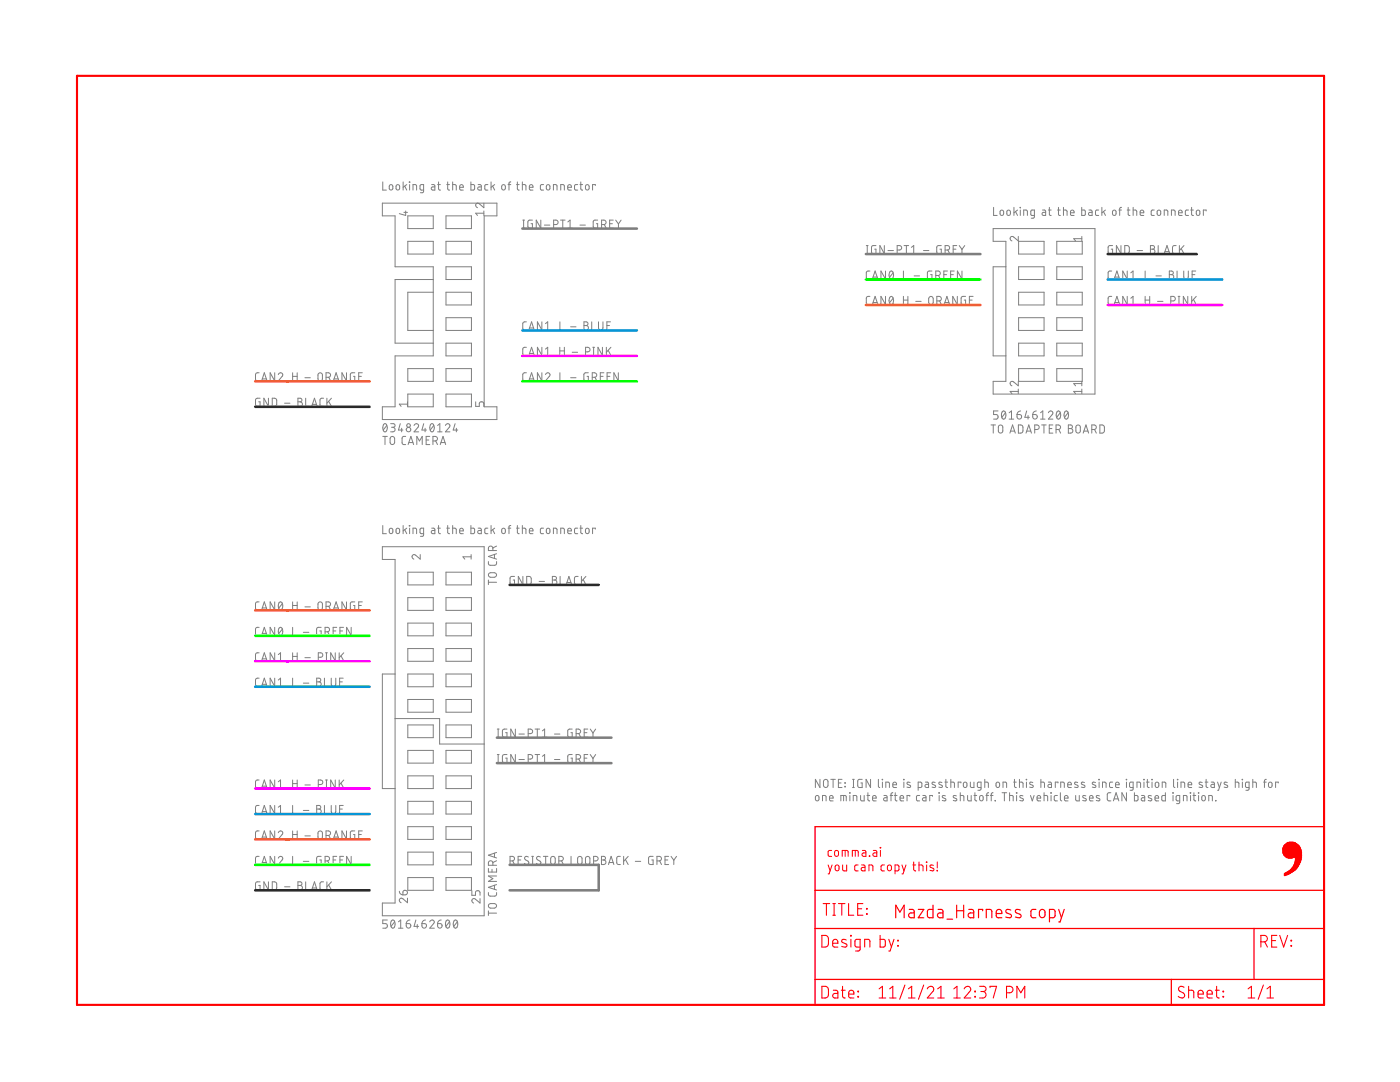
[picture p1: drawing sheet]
<svg xmlns="http://www.w3.org/2000/svg" width="279mm" height="216mm" viewBox="0 0 279 216" stroke-linecap="round" stroke-linejoin="round" font-family="sans-serif">
<g fill="none" stroke="#7e7e7e" stroke-width=".2">
<path d="M76.4 36.3v1.6h.7M77.8 36.9l.2-.1 .3 .1 .1 .7a.36 .36 0 0 1-.4 .3 .36 .36 0 0 1-.3-.3zM79.1 36.9l.3-.1 .3 .1 .1 .7a.36 .36 0 0 1-.4 .3 .36 .36 0 0 1-.4-.3zM80.5 36.3v1.6M80.8 37.1l.4 .8M81.2 36.8l-.7 .6M81.7 36.3l.1 .1zM81.7 36.8v1.1M82.4 37.9v-1.1l.7 .2v.9M84.5 37.9h-.5l-.2-.1v-.7l.2-.2 .5-.1v1.4l-.1 .2-.5 .1M86.1 36.8l.5 .1 .2 .2v.8h-.6l-.1-.2v-.3l.7-.1M87.3 36.8h.6"/>
<path d="M87.5 36.3v1.5l.4 .1M89.2 36.8h.5M89.3 36.3l.1 1.5 .3 .1M90.3 36.8l.7 .2 .1 .9M90.3 36.3v1.6M91.7 37.4h.8a.38 .38 0 0 0-.3-.5 .38 .38 0 0 0-.5 .3l.1 .6 .7 .1M94 36.3v1.6h.6l.1-.2v-.7l-.1-.1-.6-.1M95.4 36.8l.5 .1 .2 .2v.8h-.6l-.2-.2 .1-.3 .7-.1M97.4 36.8l-.5 .1-.1 .2v.7l.6 .1M98 36.3v1.6M98.3 37.1l.4 .8M98.7 36.8l-.7 .6"/>
<path d="M100.2 36.9l.3-.1 .3 .1 .1 .7a.37 .37 0 0 1-.4 .3 .37 .37 0 0 1-.4-.3zM101.4 36.8h.5M101.9 36.3l-.3 .1v1.5M103.1 36.8h.5M103.3 36.3v1.5l.3 .1M104.2 36.8l.7 .2 .1 .9M104.2 36.3v1.6M105.6 37.4h.8a.38 .38 0 0 0-.3-.5 .38 .38 0 0 0-.5 .3l.1 .6 .7 .1M108.5 36.8l-.5 .1-.2 .2 .1 .7 .6 .1M109.1 36.9l.3-.1 .2 .1 .1 .7a.36 .36 0 0 1-.3 .3 .36 .36 0 0 1-.4-.3zM110.4 37.9v-1.1l.7 .2 .1 .9M111.9 37.9v-1.1l.7 .2v.9"/>
<path d="M113.3 37.4h.7a.38 .38 0 0 0-.2-.5 .38 .38 0 0 0-.5 .3l.1 .6 .6 .1M115.3 36.8l-.5 .1-.1 .2v.7l.6 .1M115.7 36.8h.6M115.9 36.3v1.5l.4 .1M116.9 36.9l.3-.1 .3 .1 .1 .7a.37 .37 0 0 1-.4 .3 .37 .37 0 0 1-.4-.3zM118.8 37v-.2h-.5v1.1M76.3 40.5h22.9v2.6h-2.6v38.1h2.6v2.5h-22.9v-2.5h2.5v-10.2h7.7v-17.8h-7.7v-10.1h-2.5zM80.6 42.4h.7M81 42.1v.9l-1.3-.4M81.4 43.1h5.1v2.5h-5.1zM81.4 48.2h5.1v2.5h-5.1zM86.5 58.3h-5.1v7.6h5.1"/>
<path d="M86.5 55.8h-7.7v12.7h7.7M89 43.1h5.1v2.5h-5.1zM89 48.2h5.1v2.5h-5.1zM89 53.2h5.1v2.6h-5.1zM89 58.3h5.1v2.6h-5.1zM96.6 40.5v.9l-.9-.7a.45 .45 0 0 0-.8 .1 .45 .45 0 0 0 .4 .6M96.6 42.5h-1.7l.4 .5M96.6 42.1v.9M104.3 45.5h.4M104.3 43.9h.4M104.5 43.9v1.6M106.3 43.9h-.7l-.2 .2-.1 1.1 .3 .3h.7v-.9h-.3"/>
<path d="M107.9 43.9v1.6l-.9-1.6v1.6M108.6 44.9h1.1M110.5 44.8h.4a.44 .44 0 0 0 .5-.4 .44 .44 0 0 0-.5-.5h-.4v1.6M111.9 43.9h.9M112.3 43.9v1.6M113.3 45.5h.9M113.3 44.3l.5-.4v1.6M115.7 44.9h1.1M119.3 43.9h-.7l-.2 .2v1.1l.2 .3h.7v-.9h-.3M120.1 44.8h.4a.44 .44 0 0 0 .5-.4 .44 .44 0 0 0-.5-.5h-.4v1.6M120.6 44.8l.4 .7M121.7 44.6h.5"/>
<path d="M122.4 43.9h-.7v1.6h.7M122.9 43.9l.5 .8M123.4 44.7v.8M124 43.9l-.6 .8M172.9 50.6h.3M172.9 49h.3M173.1 49v1.6M173.6 54.1h-.5l-.2 .3v1.1l.2 .2h.5M173.6 59.1l-.6 .1-.1 .3v1.1l.2 .1 .5 .1M174.1 55.7l.5-1.6 .6 1.6M174.2 55.3h.8M174.8 49h-.7l-.2 .2v1l.2 .4h.7v-.9h-.2"/>
<path d="M176.5 49v1.6l-.9-1.6v1.6M176.7 54.1v1.6l-.9-1.6v1.6M176.7 59.1v1.7l-.9-1.7v1.7M177.2 50h1.1M177.6 54.2l.3-.1a.95 .95 0 0 1 0 1.6 1 1 0 0 1-.3-1.5zM177.6 59.3l.3-.2a.97 .97 0 0 1 0 1.7 1 1 0 0 1-.3-1.5zM178.2 54.4l-.7 .9M178.2 59.5l-.7 .9M178.9 55.9h.7M179 49.9h.5a.44 .44 0 0 0 .5-.5 .44 .44 0 0 0-.5-.4h-.5v1.6M180.3 59.9h.9M180.3 54.1v1.6h.7"/>
<path d="M180.3 59.1v1.7M180.4 49h.9M180.9 49v1.6M181.2 59.1v1.7M181.9 50.6h.9M181.9 49.4l.5-.4v1.6M182.4 55.1h1.1M184.3 50h1.1M185.5 59.3l.3-.2 .3 .2 .1 1a.46 .46 0 0 1-.4 .5 .46 .46 0 0 1-.5-.5v-.7zM186 54.1h-.7l-.2 .2v1.2l.2 .2h.7v-.9h-.3M186.8 55h.4a.44 .44 0 0 0 .5-.5 .44 .44 0 0 0-.5-.4h-.4v1.6M187.3 55l.4 .7"/>
<path d="M187.9 49h-.7l-.2 .2v1.2l.2 .2h.7v-.9h-.3M188.4 54.8h.5M188.6 49.9h.5a.44 .44 0 0 0 .4-.5 .44 .44 0 0 0-.4-.4h-.5v1.6M189.1 54.1h-.7v1.6h.7M189.2 49.9l.3 .7M189.7 54.8h.6M190.2 49.7h.6M190.4 54.1h-.7v1.6h.7M190.9 49h-.7v1.6h.7M191.1 59.1v1.7l-1-1.7v1.7M191.4 49l.6 .8M192 49.8v.8"/>
<path d="M192 54.1v1.6l-.9-1.6v1.6M192.5 49l-.5 .8M192.7 59.1h-.5l-.4 .3v1l.2 .3 .7 .1v-.9h-.3M193.5 59.9h.5M194.2 59.1h-.7v1.7h.7M198.2 45.6h20.3v33h-20.3v-2.5h2.5v-27.9h-2.5zM198.3 41.4v1.6h.7M199.7 42l.2-.1 .3 .1 .1 .6a.36 .36 0 0 1-.4 .4 .36 .36 0 0 1-.3-.4zM200.7 53.2h-2.5v17.8h2.5M201 42l.3-.1 .2 .1 .2 .6a.36 .36 0 0 1-.4 .4 .36 .36 0 0 1-.4-.4zM202.4 41.4v1.6M202.7 42.2l.4 .8"/>
<path d="M203.1 41.9l-.7 .6M203.2 47.2v.9l-.9-.8a.44 .44 0 0 0-.7 .1 .44 .44 0 0 0 .4 .7M203.3 48.2h5.1v2.5h-5.1zM203.3 53.2h5.1v2.6h-5.1zM203.3 58.3h5.1v2.6h-5.1zM203.6 41.4l.1 .1zM203.6 41.9v1.1M204.3 43v-1.1l.7 .2v.9M206.4 43l-.6-.1-.1-.7 .2-.3h.5v1.4l-.1 .2h-.5M208 41.9h.5l.2 .3v.8h-.6l-.1-.2v-.3l.7-.1M209.2 41.9h.6M209.4 41.4v1.4l.4 .2"/>
<path d="M210.9 48.2h5.1v2.5h-5.1zM210.9 53.2h5.1v2.6h-5.1zM210.9 58.3h5.1v2.6h-5.1zM211.1 41.9h.5M211.2 41.4l.1 1.4 .3 .2M212.2 41.9l.7 .2 .1 .9M212.2 41.4v1.6M213.6 42.5h.8a.38 .38 0 0 0-.3-.6 .38 .38 0 0 0-.5 .4l.1 .6 .7 .1M215.9 41.4v1.6h.6l.1-.3-.1-.7-.6-.1M215.9 47.6h-1.6l.4 .5M215.9 47.2v.9M217.3 41.9h.5l.2 .3v.8h-.6l-.2-.2 .1-.3 .7-.1"/>
<path d="M219.3 41.9h-.5l-.2 .3 .1 .7 .6 .1M219.9 41.4v1.6M220.2 42.2l.4 .8M220.6 41.9l-.7 .6M221.9 59.1l-.5 .1-.3 .3 .1 1.1 .2 .1 .5 .1M221.9 54.1h-.5l-.3 .3 .1 1.1 .2 .2h.5M222 49h-.6l-.2 .2-.1 1 .3 .4h.6v-.9h-.2M222.1 42l.3-.1 .2 .1 .1 .6a.36 .36 0 0 1-.3 .4 .36 .36 0 0 1-.4-.4zM222.4 55.7l.5-1.6 .5 1.6M222.5 55.3h.8M223.3 41.9h.5M223.7 49v1.6l-.9-1.6v1.6"/>
<path d="M223.8 41.4h-.2l-.1 .3v1.3M224.5 49h.6l.2 .3 .1 .9-.3 .4h-.6zM225 54.1v1.6l-.9-1.6v1.6M225 59.1v1.7l-.9-1.7v1.7M225 41.9h.5M225.1 41.4l.1 1.4 .3 .2M225.7 59.5l.4-.4v1.7M225.7 54.4l.4-.3v1.6M225.7 55.7h.9M226.1 41.9l.7 .2 .1 .9M226.1 41.4v1.6M226.9 50h1.1"/>
<path d="M227.2 55.9h.7M227.5 42.5h.8a.38 .38 0 0 0-.3-.6 .38 .38 0 0 0-.5 .4l.1 .6 .7 .1M228.5 54.1v1.6h.8M228.5 59.1v1.7M228.5 59.9h.9M229.4 59.1v1.7M229.6 49h.5a.36 .36 0 0 1 .3 .4 .36 .36 0 0 1-.3 .3 .44 .44 0 0 1 .4 .5 .44 .44 0 0 1-.4 .4h-.5zM229.6 49.7h.5M230.4 41.9h-.5l-.2 .3 .1 .7 .6 .1M230.7 55.1h1.1M231 42l.3-.1 .2 .1 .1 .6a.36 .36 0 0 1-.3 .4 .36 .36 0 0 1-.4-.4zM231.1 49v1.6h.8"/>
<path d="M232.3 43v-1.1l.7 .2 .1 .9M232.3 50.6l.6-1.6 .5 1.6M232.5 50.2h.8M233.4 54.1h.4a.36 .36 0 0 1 .4 .3 .36 .36 0 0 1-.4 .4 .44 .44 0 0 1 .5 .4 .44 .44 0 0 1-.5 .5h-.4zM233.4 54.8h.4M233.8 43v-1.1l.7 .2v.9M234.7 49h-.5l-.2 .4v1l.2 .2h.5M234.9 54.1v1.6h.7M235.1 59.1h.4M235.2 42.5h.7a.38 .38 0 0 0-.2-.6 .38 .38 0 0 0-.5 .4l.1 .6 .6 .1M235.3 59.1v1.7M235.4 49v1.6"/>
<path d="M235.7 49.6l.6 1M236.2 54.1v1.1a.46 .46 0 0 0 .5 .5 .46 .46 0 0 0 .5-.5v-1.1M236.3 49l-.9 1M237 59.1v1.7l-.8-1.7v1.7M237.2 41.9h-.5l-.1 .3v.7l.6 .1M237.6 41.9h.6M237.8 41.4v1.4l.4 .2M237.8 59.1v1.7M237.9 54.8h.6M238.2 59.8l.5 1M238.6 54.1h-.7v1.6h.7M238.7 59.1l-.9 1"/>
<path d="M238.8 42l.3-.1 .3 .1 .1 .6a.36 .36 0 0 1-.4 .4 .36 .36 0 0 1-.4-.4zM240.7 42.1v-.2h-.5v1.1M51.7 74.4h-.5l-.2 .3v1.1l.2 .2h.5M51.9 79.5h-.5l-.4 .2v1l.2 .4h.7v-.9h-.3M52.2 76l.5-1.6 .6 1.6M52.3 75.6h.8M53.6 79.5v1.6l-.9-1.6v1.6M54.3 79.5h.6l.3 .2v1.1l-.3 .2-.6 .1zM54.8 74.4v1.6l-.9-1.6v1.6M55.5 74.7a.44 .44 0 0 1 .7-.3 .44 .44 0 0 1 .1 .7l-.8 .9h.9M57 76.2h.7M58.4 74.4v1.6"/>
<path d="M58.4 75.1h.9M59.3 74.4v1.6M59.5 79.5h.4a.36 .36 0 0 1 .4 .3 .36 .36 0 0 1-.4 .4 .46 .46 0 0 1 .5 .4 .46 .46 0 0 1-.5 .5h-.4zM60.9 75.4h1M61 79.5v1.6h.7M63.6 74.5l.3-.1 .4 .3v.9a.44 .44 0 0 1-.4 .4 .44 .44 0 0 1-.4-.4zM64.6 79.5h-.5l-.2 .3v1.1l.2 .2h.5M65.1 75.3h.4a.46 .46 0 0 0 .5-.5 .46 .46 0 0 0-.5-.4h-.4v1.6M65.2 79.5v1.6M65.6 75.3l.4 .7M66.1 79.5l-.9 1M66.5 76l.6-1.6 .5 1.6"/>
<path d="M66.7 75.6h.8M69.2 74.4v1.6l-1-1.6v1.6M70.8 74.4h-.5l-.4 .2v1l.2 .4h.7v-.9h-.3M71.6 75.1h.5M72.3 74.4h-.7v1.6h.7M81.4 73.6h5.1v2.5h-5.1zM81.4 78.6h5.1v2.6h-5.1zM89 63.4h5.1v2.5h-5.1zM89 68.5h5.1v2.5h-5.1zM89 73.6h5.1v2.5h-5.1zM89 78.6h5.1v2.6h-5.1zM105.1 74.4h-.6l-.2 .3 .1 1.1 .1 .2h.6"/>
<path d="M105.1 69.3h-.6l-.2 .4 .1 1 .1 .2h.6M105.1 64.2l-.6 .1-.2 .3 .1 1 .1 .2h.6M105.5 76l.6-1.6 .5 1.6M105.5 70.9l.6-1.6 .5 1.6M105.5 65.8l.6-1.6 .5 1.6M105.7 75.6h.8M105.7 70.5h.8M105.7 65.4h.8M108.1 64.2v1.6l-.8-1.6v1.6M108.1 69.3v1.6l-.8-1.6v1.6M108.1 74.4v1.6l-.8-1.6v1.6M108.9 74.7a.44 .44 0 0 1 .6-.3 .44 .44 0 0 1 .1 .7l-.7 .9h.9"/>
<path d="M108.9 70.9h.9M108.9 69.7l.4-.4v1.6M108.9 64.6l.4-.4v1.6M108.9 65.8h.9M110.4 76.2h.7M110.4 71.1h.7M110.4 66h.7M111.7 69.3v1.6M111.7 70h.9M111.7 64.2v1.6h.8M111.7 74.4v1.6h.8M112.6 69.3v1.6"/>
<path d="M113.9 75.4h1.1M113.9 65.2h1.1M114.2 70.3h1.1M116.5 64.2h.5a.37 .37 0 0 1 .3 .4 .37 .37 0 0 1-.3 .4 .44 .44 0 0 1 .4 .4 .44 .44 0 0 1-.4 .4h-.5zM116.5 65h.5M116.9 70.2h.4a.46 .46 0 0 0 .5-.4 .46 .46 0 0 0-.5-.5h-.4v1.6M117.4 74.4h-.5l-.4 .2v1l.2 .4h.7v-.9h-.2M118.1 64.2v1.6h.7M118.2 75.3h.4a.46 .46 0 0 0 .5-.5 .46 .46 0 0 0-.5-.4h-.4v1.6M118.3 70.9h.4M118.3 69.3h.4M118.5 69.3v1.6"/>
<path d="M118.7 75.3l.4 .7M119.4 64.2v1.2a.44 .44 0 0 0 .5 .4 .44 .44 0 0 0 .4-.4v-1.2M119.8 75.1h.6M120.2 69.3v1.6l-.9-1.6v1.6M120.5 74.4h-.7v1.6h.7M121 69.3v1.6M121.1 65h.5M121.2 75.1h.5M121.4 69.9l.5 1M121.8 64.2h-.7v1.6h.7M121.9 74.4h-.7v1.6h.7M121.9 69.3l-.9 1"/>
<path d="M123.4 74.4v1.6l-.9-1.6v1.6M174.1 60.8l.5-1.7 .6 1.7M174.2 60.4h.8M178.9 61h.7M182.8 60.1h1M187 60h.4a.46 .46 0 0 0 .5-.4 .46 .46 0 0 0-.5-.5h-.4v1.7M187.5 60l.4 .8M188.4 60.8l.6-1.7 .5 1.7M188.6 60.4h.8M203.2 76.1v.9l-.9-.8a.44 .44 0 0 0-.7 .2 .44 .44 0 0 0 .4 .6M203.2 78.1h-1.6l.4 .4M203.2 77.6v.9"/>
<path d="M203.3 63.4h5.1v2.5h-5.1zM203.3 68.5h5.1v2.5h-5.1zM203.3 73.6h5.1v2.5h-5.1zM210.9 63.4h5.1v2.5h-5.1zM210.9 68.5h5.1v2.5h-5.1zM210.9 73.6h5.1v2.5h-5.1zM215.9 76.1v.9M215.9 77.6v.9M215.9 78.1h-1.6l.4 .4M215.9 76.5h-1.6l.4 .5M222.4 60.8l.5-1.7 .5 1.7M222.5 60.4h.8"/>
<path d="M225.7 60.8h.9M227.2 61h.7M231 60.1h1.1M233.7 60h.4a.46 .46 0 0 0 .5-.4 .46 .46 0 0 0-.5-.5h-.4v1.7M235.1 60.8h.4M56.8 80.5h1.1M59.5 80.2h.4M62.2 81.1l.6-1.6 .5 1.6M62.3 80.7h.9M65.6 80.1l.5 1M76.4 87.1h.9M76.6 84.6l.2-.1a.95 .95 0 0 1 0 1.7 1.04 1.04 0 0 1-.2-1.6z"/>
<path d="M76.8 87.1v1.6M77.2 84.9l-.7 .9M78 84.5h.5a.36 .36 0 0 1 .3 .4 .36 .36 0 0 1-.3 .4h-.4M78 87.2l.3-.1 .3 .1a1.33 1.33 0 0 1 .1 1.2l-.4 .3-.3-.1-.1-.3zM78.4 85.3a.46 .46 0 0 1 .4 .4 .46 .46 0 0 1-.4 .5h-.4M79.9 84.5l-.4 1.3h.9M80.2 85.4v.8M81 87.1h-.5l-.3 .3 .1 1.1 .2 .2h.5M81.3 80.2v.9M81.3 80.6h-1.6l.4 .5M81.4 88.7l.6-1.6 .5 1.6M81.6 88.3h.8"/>
<path d="M82.6 84.9a.45 .45 0 0 1 .7-.3 .45 .45 0 0 1 .1 .7l-.8 .9h.9M83.2 88.7v-1.6l.5 .9 .6-.9v1.6M84.6 84.5l-.4 1.3h.9M84.8 85.4v.8M85 87.8h.6M85.8 87.1h-.8v1.6h.8M86 84.6l.2-.1a.95 .95 0 0 1 0 1.7 1.04 1.04 0 0 1-.2-1.6zM86.4 88h.4a.46 .46 0 0 0 .5-.5 .46 .46 0 0 0-.5-.4h-.4v1.6M86.6 84.9l-.7 .9M87 88l.3 .7M87.3 86.2h.9M87.3 84.9l.5-.4v1.7"/>
<path d="M87.9 88.7l.5-1.6 .5 1.6M88 88.3h.8M88.9 84.9a.44 .44 0 0 1 .6-.3 .44 .44 0 0 1 .2 .7l-.8 .9h.9M90.8 84.5l-.4 1.3h1M91.1 85.4v.8M94.9 80.2v.9h.8v-.6a.46 .46 0 0 1 .4-.3 .46 .46 0 0 1 .5 .3v.6M197.8 84.8h.9M198.2 84.8v1.6M199.2 82h-.9v.7h.5a.46 .46 0 0 1 .4 .5 .46 .46 0 0 1-.4 .4h-.5M199.4 84.9l.3-.1 .3 .1 .1 1.1a.44 .44 0 0 1-.4 .4 .44 .44 0 0 1-.5-.4zM200 82.1l.3-.1a.97 .97 0 0 1 0 1.6 1.02 1.02 0 0 1-.3-1.5zM200.7 82.4l-.8 .9"/>
<path d="M201.4 83.6h.9M201.4 82.4l.5-.4v1.6M201.5 86.4l.6-1.6 .5 1.6M201.7 86h.8M203 82.7h.5a.45 .45 0 0 1 .4 .5 .45 .45 0 0 1-.5 .4 .45 .45 0 0 1-.4-.4zM203.2 84.8h.7l.2 .3 .1 .9-.3 .4h-.7zM203.7 82l-.4 .1-.3 .6M204.8 86.4l.5-1.6 .5 1.6M204.9 82l-.4 1.3h.9M204.9 86h.8M205.2 82.9v.7M206.1 82.7h.6a.45 .45 0 0 1 .3 .5 .45 .45 0 0 1-.5 .4 .45 .45 0 0 1-.4-.4z"/>
<path d="M206.5 85.7h.4a.46 .46 0 0 0 .5-.5 .46 .46 0 0 0-.5-.4h-.4v1.6M206.8 82h-.2a.66 .66 0 0 0-.5 .7M207.7 83.6h.9M207.7 82.4l.4-.4v1.6M207.9 84.8h.9M208.3 84.8v1.6M209.2 82.4a.44 .44 0 0 1 .7-.4 .44 .44 0 0 1 .1 .7l-.8 .9h.9M209.4 85.5h.5M210.1 84.8h-.7v1.6h.7M210.8 85.7h.4a.46 .46 0 0 0 .5-.5 .46 .46 0 0 0-.5-.4h-.4v1.6M211 82.1l.2-.1a.97 .97 0 0 1 0 1.6 1.02 1.02 0 0 1-.2-1.5zM211.3 85.7l.4 .7"/>
<path d="M211.6 82.4l-.7 .9M212.6 82.1l.2-.1a.97 .97 0 0 1 0 1.6 1.02 1.02 0 0 1-.2-1.5zM213.2 82.4l-.8 .9M213.2 84.8h.5a.36 .36 0 0 1 .3 .4 .36 .36 0 0 1-.3 .3 .46 .46 0 0 1 .4 .5 .46 .46 0 0 1-.4 .4h-.5zM213.2 85.5h.5M214.8 84.9l.4-.1 .3 .1 .1 1.1a.44 .44 0 0 1-.4 .4 .44 .44 0 0 1-.5-.4zM216.2 86.4l.5-1.6 .6 1.6M216.3 86h.8M217.9 85.7h.5a.46 .46 0 0 0 .4-.5 .46 .46 0 0 0-.4-.4h-.5v1.6M218.4 85.7l.4 .7M219.5 84.8l.8 .1a1.33 1.33 0 0 1 .1 1.2l-.3 .3h-.6zM76.3 109.1h20.3v73.6h-20.3v-2.5h2.5v-68.6h-2.5z"/>
<path d="M76.4 104.9v1.6h.7M77.8 105.5l.2-.1 .3 .1 .1 .6a.36 .36 0 0 1-.4 .4 .36 .36 0 0 1-.3-.4zM79.1 105.5l.3-.1 .3 .1 .1 .6a.36 .36 0 0 1-.4 .4 .36 .36 0 0 1-.4-.4zM80.5 104.9v1.6M80.8 105.7l.4 .8M81.2 105.4l-.7 .5M81.4 114.2h5.1v2.5h-5.1zM81.4 119.3h5.1v2.5h-5.1zM81.7 104.9h.1zM81.7 105.4v1.1M82.4 106.5v-1.1l.7 .1v1M83.9 110.7v.9l-.9-.8a.45 .45 0 0 0-.8 .1 .45 .45 0 0 0 .4 .7"/>
<path d="M84.5 106.5h-.5l-.2-.2v-.6l.2-.3h.5v1.3l-.1 .3h-.5M86.1 105.4h.5l.2 .3v.8l-.6-.1-.1-.2v-.2l.7-.1M87.3 105.4h.6M87.5 104.9v1.4l.4 .2M89 114.2h5.1v2.5h-5.1zM89 119.3h5.1v2.5h-5.1zM89.2 105.4h.5M89.3 104.9l.1 1.4 .3 .2M90.3 105.4l.7 .1 .1 1M90.3 104.9v1.6M91.7 105.9h.8a.38 .38 0 0 0-.3-.5 .38 .38 0 0 0-.5 .4l.1 .6 .7 .1M94 104.9v1.6l.6-.1 .1-.2v-.6l-.1-.2h-.6"/>
<path d="M94 110.7v.9M94 111.1h-1.6l.4 .5M95.4 105.4h.5l.2 .3v.8l-.6-.1-.2-.2 .1-.2 .7-.1M97.4 105.4h-.5l-.1 .3v.7l.6 .1M97.5 112.1v.5l.3 .2 1.2-.1 .1-.6M97.5 115.7v.9M97.5 116.2h1.6M97.6 114.4l1-.1a.46 .46 0 0 1 .5 .4 .46 .46 0 0 1-.5 .5h-.7l-.3-.2-.1-.3zM98 104.9v1.6M98.3 105.7l.4 .8M98.4 109.9v-.5a.44 .44 0 0 0-.5-.4 .44 .44 0 0 0-.4 .4v.5h1.6M98.7 110.6v.8"/>
<path d="M98.7 105.4l-.7 .5M99.1 110.5l-1.6 .5 1.6 .6M99.1 109l-.7 .3M100.2 105.5l.3-.1 .3 .1 .1 .6a.37 .37 0 0 1-.4 .4 .37 .37 0 0 1-.4-.4zM101.4 105.4h.5M101.9 104.9l-.3 .1v1.5M102.7 115h-.7l-.2 .2v1.1l.2 .3h.7v-.9h-.3M103.1 105.4h.5M103.3 104.9v1.4l.3 .2M104.2 105.4l.7 .1 .1 1M104.2 104.9v1.6M104.4 115v1.6l-1-1.6v1.6"/>
<path d="M105.1 115h.6l.3 .3v.9l-.3 .4h-.6zM105.6 105.9h.8a.38 .38 0 0 0-.3-.5 .38 .38 0 0 0-.5 .4l.1 .6 .7 .1M107.6 116h1.1M108.5 105.4h-.5l-.2 .3 .1 .7 .6 .1M109.1 105.5l.3-.1a.61 .61 0 0 1 .1 1h-.2l-.2-.1zM110.2 115h.5a.36 .36 0 0 1 .4 .4 .36 .36 0 0 1-.4 .3 .46 .46 0 0 1 .4 .5 .46 .46 0 0 1-.4 .4h-.5zM110.2 115.7h.5M110.4 106.5v-1.1l.7 .1 .1 1M111.8 115v1.6h.7M111.9 106.5v-1.1l.7 .1v1M113 116.6l.5-1.6 .6 1.6M113.1 116.2h.8"/>
<path d="M113.3 105.9h.7a.38 .38 0 0 0-.2-.5 .38 .38 0 0 0-.5 .4l.1 .6 .6 .1M115.3 105.4h-.5l-.1 .3v.7l.6 .1M115.4 115h-.5l-.3 .4 .1 1.1 .7 .1M115.7 105.4h.6M115.9 104.9v1.4l.4 .2M116 115v1.6M116.4 115.7l.5 .9M116.9 115l-.9 1M116.9 105.5l.3-.1 .3 .1 .1 .6a.37 .37 0 0 1-.4 .4 .37 .37 0 0 1-.4-.4zM118.8 105.6v-.2h-.5v1.1M51.7 135.3l-.6 .1-.1 .3v1l.2 .2h.5M51.7 125.2h-.5l-.2 .3v1.1l.2 .2h.5"/>
<path d="M51.7 120.1h-.5l-.2 .4v1l.2 .2h.5M51.7 130.3h-.5l-.2 .3v1.1l.2 .1 .5 .1M52.2 136.9l.5-1.6 .6 1.6M52.2 126.8l.5-1.6 .6 1.6M52.2 121.7l.5-1.6 .6 1.6M52.2 131.9l.5-1.6 .6 1.6M52.3 136.5h.8M52.3 126.4h.8M52.3 121.3h.8M52.3 131.5h.8M54.8 120.1v1.6l-.9-1.6v1.6M54.8 125.2v1.6l-.9-1.6v1.6"/>
<path d="M54.8 130.3v1.6l-.9-1.6v1.6M54.8 135.3v1.6l-.9-1.6v1.6M55.5 130.6l.5-.3v1.6M55.5 135.7l.5-.4v1.6M55.5 136.9h.9M55.5 131.9h.9M55.7 125.3l.3-.1a.95 .95 0 0 1 0 1.6 1 1 0 0 1-.3-1.5zM55.7 120.2l.3-.1a.95 .95 0 0 1 0 1.6 1 1 0 0 1-.3-1.5zM56.3 125.5l-.7 .9M56.3 120.5l-.7 .8M57 137.1h.7M57 127h.7"/>
<path d="M57 121.9h.7M57 132.1h.7M58.4 120.1v1.6M58.4 125.2v1.6h.7M58.4 130.3v1.6M58.4 135.3v1.6h.7M58.4 120.8h.9M58.4 131h.9M59.3 120.1v1.6M59.3 130.3v1.6M60.5 136.3h1.1M60.5 126.2h1.1"/>
<path d="M60.9 121.1h1M60.9 131.2h1M63.2 135.3h.5a.37 .37 0 0 1 .3 .4 .37 .37 0 0 1-.3 .4 .44 .44 0 0 1 .4 .4 .44 .44 0 0 1-.4 .4h-.5zM63.2 136.1h.5M63.5 131.1h.5a.44 .44 0 0 0 .4-.4 .44 .44 0 0 0-.4-.4h-.5v1.6M63.6 120.2l.3-.1 .3 .1 .1 1.1a.44 .44 0 0 1-.4 .4 .44 .44 0 0 1-.4-.4zM64.1 125.2h-.7l-.2 .2v1l.2 .4h.7v-.9h-.3M64.7 135.3v1.6h.8M64.9 126.1h.4a.44 .44 0 0 0 .5-.5 .44 .44 0 0 0-.5-.4h-.4v1.6M65 131.9h.3M65 130.3h.3M65.1 121h.4a.44 .44 0 0 0 .5-.5 .44 .44 0 0 0-.5-.4h-.4v1.6"/>
<path d="M65.2 130.3v1.6M65.4 126.1l.4 .7M65.6 121l.4 .7M66.1 135.3v1.2a.46 .46 0 0 0 .5 .4 .46 .46 0 0 0 .4-.4v-1.2M66.5 125.9h.5M66.5 121.7l.6-1.6 .5 1.6M66.7 121.3h.8M66.9 130.3v1.6l-.9-1.6v1.6M67.2 125.2h-.7v1.6h.7M67.7 130.3v1.6M67.8 136.1h.5M67.8 125.9h.6"/>
<path d="M68.1 130.9l.5 1M68.5 135.3h-.7v1.6h.7M68.6 125.2h-.8v1.6h.8M68.6 130.3l-.9 .9M69.2 120.1v1.6l-1-1.6v1.6M70.1 125.2v1.6l-.9-1.6v1.6M70.8 120.1h-.7l-.2 .2v1l.2 .4h.7v-.9h-.3M71.6 120.8h.5M72.3 120.1h-.7v1.6h.7M78.8 134.5h-2.5v22.9h2.5M81.4 124.3h5.1v2.6h-5.1zM81.4 129.4h5.1v2.6h-5.1z"/>
<path d="M81.4 134.5h5.1v2.5h-5.1zM81.4 139.6h5.1v2.5h-5.1zM89 124.3h5.1v2.6h-5.1zM89 129.4h5.1v2.6h-5.1zM89 134.5h5.1v2.5h-5.1zM89 139.6h5.1v2.5h-5.1zM51.7 155.6l-.5 .1-.2 .3 .1 1.2 .6 .1M52.2 157.3l.5-1.7 .6 1.7M52.3 156.9h.8M54.8 155.6v1.7l-.9-1.7v1.7M55.5 156l.5-.4v1.7M55.5 157.3h.9"/>
<path d="M57 157.5h.7M58.4 155.6v1.7M58.4 156.4h.9M59.3 155.6v1.7M60.9 156.6h1M63.5 156.5h.5a.46 .46 0 0 0 .4-.4 .46 .46 0 0 0-.4-.5h-.5v1.7M65 157.3h.3M65 155.6h.3M65.2 155.6v1.7M66.9 155.6v1.7l-.9-1.7v1.7M67.7 155.6v1.7M68.1 156.3l.5 1"/>
<path d="M68.6 155.6l-.9 1M78.8 143.4h8.9v5.1h8.9M81.4 144.7h5.1v2.5h-5.1zM81.4 149.7h5.1v2.6h-5.1zM81.4 154.8h5.1v2.6h-5.1zM81.4 159.9h5.1v2.5h-5.1zM89 144.7h5.1v2.5h-5.1zM89 149.7h5.1v2.6h-5.1zM89 154.8h5.1v2.6h-5.1zM89 159.9h5.1v2.5h-5.1zM99.3 147.1h.3M99.3 145.5h.3"/>
<path d="M99.3 152.2h.3M99.3 150.6h.3M99.4 145.5v1.6M99.4 150.6v1.6M101.2 145.5h-.6l-.3 .2v1l.2 .4h.7v-.9h-.3M101.2 150.6h-.6l-.3 .2v1l.2 .4h.7v-.9h-.3M102.8 145.5v1.6l-.9-1.6v1.6M102.8 150.6v1.6l-.9-1.6v1.6M103.6 146.5h1M103.6 151.6h1M105.4 146.4h.5a.46 .46 0 0 0 .4-.5 .46 .46 0 0 0-.4-.4h-.5v1.6M105.4 151.5h.5a.46 .46 0 0 0 .4-.5 .46 .46 0 0 0-.4-.4h-.5v1.6"/>
<path d="M106.8 145.5h.9M106.8 150.6h.9M107.2 145.5v1.6M107.2 150.6v1.6M108.2 147.1h1M108.2 145.8l.5-.3v1.6M108.2 150.9l.5-.3v1.6M108.2 152.2h1M110.7 146.5h1M110.7 151.6h1M114.2 145.5h-.5l-.4 .2v1l.2 .4h.7v-.9h-.3M114.2 150.6h-.5l-.4 .2v1l.2 .4h.7v-.9h-.3"/>
<path d="M115 146.4h.4a.46 .46 0 0 0 .5-.5 .46 .46 0 0 0-.5-.4h-.4v1.6M115 151.5h.4a.46 .46 0 0 0 .5-.5 .46 .46 0 0 0-.5-.4h-.4v1.6M115.5 146.4l.4 .7M115.5 151.5l.4 .7M116.6 146.2h.5M116.6 151.3h.5M117.3 145.5h-.7v1.6h.7M117.3 150.6h-.7v1.6h.7M117.8 145.5l.5 .8M117.8 150.6l.5 .7M118.3 146.3v.8M118.3 151.3v.9"/>
<path d="M118.9 145.5l-.6 .8M118.9 150.6l-.6 .7M162.8 158.8l.3-.1 .2 .1 .1 .6a.36 .36 0 0 1-.3 .4 .36 .36 0 0 1-.4-.4zM163.6 155.5v1.6l-.9-1.6v1.6M164.1 159.8v-1.1l.7 .2 .1 .9M164.5 155.6l.3-.1 .3 .1 .1 1.1a.46 .46 0 0 1-.4 .4 .46 .46 0 0 1-.5-.4zM165.5 159.3h.8a.38 .38 0 0 0-.3-.6 .38 .38 0 0 0-.5 .4l.1 .6 .7 .1M165.8 155.5h.9M166.3 155.5v1.6M167.3 156.2h.6M167.8 159.8v-1.1l1 .1 .1 1M168 155.5h-.7v1.6h.7"/>
<path d="M168.4 158.7v1.1M168.6 156.2l.1 .1zM168.6 156.9l.1 .1zM169.6 158.2l.1 .1zM169.6 158.7v1.1M170.1 155.5h.4M170.1 157.1h.4M170.3 159.8v-1.1l.7 .2v.9M170.3 155.5v1.6M171.7 158.7l.1 .9 .2 .2h.5v-1.1M172.1 155.5h-.7l-.2 .2v1.1l.2 .3h.7v-.9h-.3M173 158.7h.6"/>
<path d="M173.2 158.2v1.4l.4 .2M173.7 155.5v1.6l-.9-1.6v1.6M174.1 159.3h.8a.38 .38 0 0 0-.3-.6 .38 .38 0 0 0-.5 .4l.1 .6 .7 .1M175.3 155.5v1.4l.3 .2M176.1 155.5v.1zM176.1 156.1v1M176.4 158.7l.6 .1v1l-.6-.1v-.4l.6-.1M176.8 157.1v-1l.7 .1v.9M177.7 158.7h.5M178.2 156.6h.7a.38 .38 0 0 0-.2-.5 .38 .38 0 0 0-.5 .3l.1 .7h.6M178.2 158.2l-.4 .3v1.3M178.5 158.7h.5"/>
<path d="M178.7 158.2v1.4l.3 .2M179.6 159.3h.7a.38 .38 0 0 0-.2-.6 .38 .38 0 0 0-.5 .4l.1 .6 .6 .1M180.3 155.5l.1 .1zM180.4 156.1v1M181.6 158.9v-.2h-.6v1.1M181.6 156.1h-.5l-.1 .2 .7 .5v.2l-.2 .1h-.5M183.2 157.1h.6l.2-.1v-.7l-.2-.2h-.6v1.6M183.5 158.7h-.4l-.2 .3 .1 .7 .5 .1M184.2 158.7h.4l.2 .3v.8h-.5l-.2-.2v-.3l.7-.1M184.7 156.1h.4l.2 .2v.8h-.5l-.2-.2 .1-.3 .6-.1M186.1 158.9v-.2h-.6v1.1M186.6 156.1h-.5l-.1 .2 .7 .5v.2l-.2 .1h-.5"/>
<path d="M187.4 158.2l.1 .1zM187.4 158.7v1.1M188 156.1h-.5l-.2 .2 .7 .5 .1 .2-.2 .1h-.5M188.6 156.1h.5M188.7 158.8l-.5-.1-.2 .3 .7 .4 .1 .3-.2 .1-.6-.1M188.8 155.5v1.5l.3 .1M189.8 156.1l.6 .1 .1 .9M189.8 155.5v1.6M190.9 158.8l-.6-.1-.1 .3 .7 .4v.3l-.2 .1-.5-.1M191.6 158.7l.7 .2 .1 .9M191.6 158.2v1.6M191.8 156.2v-.1h-.6v1"/>
<path d="M192.4 156.2l.2-.1 .3 .1 .1 .6a.36 .36 0 0 1-.4 .3 .36 .36 0 0 1-.3-.3zM193.1 158.7v.9l.3 .2h.4v-1.1M193.7 156.1v.9l.2 .1h.5v-1M194.4 158.7h.5M194.6 158.2v1.4l.3 .2M195.6 158.8l.3-.1 .2 .1 .1 .6a.36 .36 0 0 1-.3 .4 .36 .36 0 0 1-.4-.4zM195.8 157.1h-.6l-.1-.1v-.7l.1-.2h.6v1.3l-.2 .2-.4 .1M196.5 156.1l.7 .1 .1 .9M196.5 155.5v1.6M196.8 158.7h.5M197.3 158.2l-.4 .3v1.3M197.7 158.7h.5"/>
<path d="M198.2 158.2l-.4 .3v1.3M198.6 159.7l.1 .1zM198.9 156.2l.2-.1 .3 .1 .1 .6a.36 .36 0 0 1-.4 .3 .36 .36 0 0 1-.3-.3zM200 158.2h.9M200.2 157.1v-1l.7 .1v.9M200.4 158.2v1.6M201.5 158.7l.7 .2v.9M201.5 158.2v1.6M202.3 156.1h.5M202.5 155.5v1.5l.3 .1M202.8 158.2l.1 .1zM202.9 158.7v1.1"/>
<path d="M203.5 156.1l.6 .1 .1 .9M203.5 155.5v1.6M204.2 158.8l-.6-.1-.1 .3 .7 .4v.3l-.2 .1-.5-.1M204.8 155.5l.1 .1zM204.9 156.1v1M205.7 158.7l.3 1.1 .4-1.1M206.1 156.1h-.5l-.1 .2 .7 .5v.2l-.2 .1h-.5M207 159.3h.7a.38 .38 0 0 0-.3-.6 .38 .38 0 0 0-.4 .4v.6l.7 .1M207.7 156.1l.7 .1v.9M207.7 155.5v1.6M208.4 158.7l.6 .2 .1 .9M208.4 158.2v1.6"/>
<path d="M209.2 156.1h.5l.1 .2v.8h-.5l-.2-.2 .1-.3 .6-.1M209.7 158.2l.1 .1zM209.8 158.7v1.1M211 158.7h-.4l-.2 .3 .1 .7 .5 .1M211.1 156.2v-.1h-.5v1M211.6 158.2v1.3l.3 .3M211.7 157.1v-1l.7 .1v.9M212.4 159.3h.7a.38 .38 0 0 0-.2-.6 .38 .38 0 0 0-.5 .4l.1 .6 .6 .1M213.1 156.6h.7a.38 .38 0 0 0-.3-.5 .38 .38 0 0 0-.4 .3l.1 .7h.6M214.7 158.7v.9l.2 .2h.5v-1.1M215.1 156.1h-.6l-.1 .2 .7 .5 .1 .2-.3 .1h-.5M216.4 156.1h-.5l-.1 .2 .7 .5v.2l-.2 .1h-.5"/>
<path d="M216.7 158.8l-.5-.1-.1 .3 .7 .4v.3l-.2 .1-.5-.1M217.4 159.3h.7a.38 .38 0 0 0-.2-.6 .38 .38 0 0 0-.5 .4l.1 .6 .6 .1M218.6 156.1h-.5l-.1 .2 .7 .5v.2l-.2 .1h-.5M219.3 155.5l.1 .1zM219.4 156.1v1M219.4 158.8l-.5-.1-.1 .3 .7 .4v.3l-.2 .1-.5-.1M220 157.1v-1l.7 .1v.9M221.7 158.2h-.5l-.2 .3v1.1l.2 .2h.5M222.1 156.1h-.5l-.2 .2 .1 .8h.6M222.2 159.8l.5-1.6 .6 1.6M222.3 159.4h.8M222.6 156.6h.8a.38 .38 0 0 0-.3-.5 .38 .38 0 0 0-.5 .3l.1 .7h.7"/>
<path d="M224.8 155.5l.1 .1zM224.8 156.1v1M224.8 158.2v1.6l-.9-1.6v1.6M226.1 157.1h-.5l-.2-.1v-.7l.2-.2h.5v1.3l-.1 .2-.5 .1M226.4 158.2v1.6h.6l.1-.9-.2-.2h-.5M226.9 157.1v-1l.7 .1v.9M227.8 158.7l.6 .1 .1 1-.7-.1v-.4l.7-.1M228.3 155.5v.1zM228.3 156.1v1M228.8 156.1h.5M229 155.5v1.5l.3 .1M229.8 158.8l-.5-.1-.1 .3 .6 .4v.3l-.2 .1-.4-.1"/>
<path d="M229.9 155.5l.1 .1zM229.9 156.1v1M230.5 159.3h.7a.38 .38 0 0 0-.2-.6 .38 .38 0 0 0-.5 .4l.1 .6 .6 .1M230.7 156.2l.2-.1 .3 .1 .1 .6a.36 .36 0 0 1-.4 .3 .36 .36 0 0 1-.4-.3zM231.9 157.1v-1l.7 .1 .1 .9M232.6 158.2v1.6h-.6l-.1-.3v-.7l.7-.1M234.1 158.2v.1zM234.1 158.7v1.1M234.2 155.5v1.4l.3 .2M235 155.5l.1 .1zM235 156.1v1M235.4 159.8h-.5l-.2-.2v-.6l.2-.3h.5v1.4l-.1 .2-.5 .1"/>
<path d="M235.7 157.1v-1l.7 .1v.9M236.2 159.8v-1.1l.7 .2v.9M237.1 156.6h.7a.38 .38 0 0 0-.2-.5 .38 .38 0 0 0-.5 .3l.1 .7h.6M237.5 158.2l.1 .1zM237.6 158.7v1.1M238.1 158.7h.5M238.3 158.2v1.4l.3 .2M239.2 158.2v.1zM239.2 158.7v1.1M239.9 156.1h-.5l-.1 .2 .7 .5v.2l-.2 .1h-.5M239.9 158.8l.3-.1 .3 .1 .1 .6a.36 .36 0 0 1-.4 .4 .36 .36 0 0 1-.4-.4zM240.5 156.1h.6"/>
<path d="M240.7 155.5v1.5l.4 .1M241.2 159.8v-1.1l.7 .2 .1 .9M241.7 156.1h.5l.2 .2v.8h-.6l-.2-.2 .1-.3 .7-.1M242.6 159.7l.1 .1zM243 156.1l.4 1M243.7 156.1l-.5 1.6h-.2M244.9 156.1h-.5l-.1 .2 .7 .5v.2l-.2 .1h-.5M246.5 156.1l.7 .1v.9M246.5 155.5v1.6M247.9 155.5l.1 .1zM247.9 156.1v1M249.3 157.1h-.6l-.1-.1v-.7l.1-.2h.6v1.3l-.1 .2-.6 .1"/>
<path d="M250 156.1l.7 .1v.9M250 155.5v1.6M252.2 156.1h.5M252.7 155.5l-.4 .3v1.3M253.3 156.2l.2-.1 .3 .1 .1 .6a.36 .36 0 0 1-.4 .3 .36 .36 0 0 1-.3-.3zM255.1 156.2v-.1h-.5v1M51.7 160.7h-.5l-.2 .4 .1 1.1 .6 .1M51.7 170.9h-.5l-.2 .3 .1 1.2 .6 .1M51.7 165.8h-.5l-.2 .4 .1 1.1 .6 .1M51.9 176h-.7l-.2 .2 .1 1.3 .8 .1v-.9h-.3M52.2 162.3l.5-1.6 .6 1.6M52.2 172.5l.5-1.6 .6 1.6"/>
<path d="M52.2 167.4l.5-1.6 .6 1.6M52.3 161.9h.8M52.3 172.1h.8M52.3 167h.8M53.6 176v1.6l-.9-1.6v1.6M54.3 176h.6l.3 .2v1.1l-.3 .2-.6 .1zM54.8 160.7v1.6l-.9-1.6v1.6M54.8 165.8v1.6l-.9-1.6v1.6M54.8 170.9v1.6l-.9-1.6v1.6M55.5 171.2a.44 .44 0 0 1 .7-.3 .44 .44 0 0 1 .1 .7l-.8 .9h.9M55.5 166.2a.44 .44 0 0 1 .7-.4 .44 .44 0 0 1 .1 .7l-.8 .9h.9M55.5 162.3h.9"/>
<path d="M55.5 161.1l.5-.4v1.6M56.8 177h1.1M57 162.5h.7M57 172.7h.7M57 167.6h.7M58.4 160.7v1.6h.7M58.4 165.8v1.6M58.4 170.9v1.6h.7M58.4 166.5h.9M59.3 165.8v1.6M59.5 176h.4a.36 .36 0 0 1 .4 .3 .36 .36 0 0 1-.4 .4 .46 .46 0 0 1 .5 .4 .46 .46 0 0 1-.5 .5h-.4zM59.5 176.7h.4"/>
<path d="M60.5 161.7h1.1M60.5 171.9h1.1M60.9 166.8h1M61 176v1.6h.7M62.2 177.6l.6-1.6 .5 1.6M62.3 177.2h.9M63.2 160.7h.5a.36 .36 0 0 1 .3 .4 .36 .36 0 0 1-.3 .3 .46 .46 0 0 1 .4 .5 .46 .46 0 0 1-.4 .4h-.5zM63.2 161.4h.5M63.6 165.9l.3-.1 .3 .1 .1 1.1a.44 .44 0 0 1-.4 .4 .44 .44 0 0 1-.4-.4zM64.1 170.9l-.8 .1-.1 .2 .1 1.2 .8 .1v-.9h-.3M64.6 176h-.5l-.2 .3v1.1l.2 .1 .5 .1M64.7 160.7v1.6h.8"/>
<path d="M64.9 171.8h.4a.46 .46 0 0 0 .5-.5 .46 .46 0 0 0-.5-.4h-.4v1.6M65.1 166.7h.4a.46 .46 0 0 0 .5-.4 .46 .46 0 0 0-.5-.5h-.4v1.6M65.2 176v1.6M65.4 171.8l.4 .7M65.6 176.6l.5 1M65.6 166.7l.4 .7M66.1 160.7v1.2a.46 .46 0 0 0 .5 .4 .46 .46 0 0 0 .4-.4v-1.2M66.1 176l-.9 1M66.5 171.6h.5M66.5 167.4l.6-1.6 .5 1.6M66.7 167h.8M67.2 170.9h-.7v1.6h.7"/>
<path d="M67.8 161.4h.5M67.8 171.6h.6M68.5 160.7h-.7v1.6h.7M68.6 170.9h-.8v1.6h.8M69.2 165.8v1.6l-1-1.6v1.6M70.1 170.9v1.6l-.9-1.6v1.6M70.8 165.8h-.7l-.2 .2v1.1l.2 .3h.7v-.9h-.3M71.6 166.5h.5M72.3 165.8h-.7v1.6h.7M79.7 177.8a.7 .7 0 0 0 .7 .8M80.5 177.8a.47 .47 0 0 1 .8 .1 .47 .47 0 0 1-.4 .7h-.5zM81.3 179.2v.9l-.9-.8a.45 .45 0 0 0-.7 .2 .45 .45 0 0 0 .4 .6"/>
<path d="M81.4 165h5.1v2.5h-5.1zM81.4 170h5.1v2.6h-5.1zM81.4 175.1h5.1v2.6h-5.1zM89 165h5.1v2.5h-5.1zM89 170h5.1v2.6h-5.1zM89 175.1h5.1v2.6h-5.1zM94.2 177.7v.9h.7v-.5a.46 .46 0 0 1 .4-.4 .46 .46 0 0 1 .5 .4v.5M95.8 179.3v.9l-.9-.8a.44 .44 0 0 0-.7 .2 .44 .44 0 0 0 .3 .6M97.5 178.1v.5l.3 .2 1.2-.1 .1-.6M97.5 173.3v.7h1.6v-.7M98.2 173.5v.5M98.4 172.7v-.5a.44 .44 0 0 0-.5-.5 .44 .44 0 0 0-.4 .5v.5h1.6"/>
<path d="M98.7 170.2v.8M98.7 176.6v.9M99.1 176.5l-1.6 .6 1.6 .5M99.1 174.8h-1.6l.9 .5-.9 .6h1.6M99.1 171.7l-.7 .4M99.1 170.1l-1.6 .5 1.6 .6M101.8 171.8h.4a.46 .46 0 0 0 .5-.5 .46 .46 0 0 0-.5-.4h-.4v1.6M102.3 171.8l.4 .7M103.4 171.6h.5M104.1 170.9h-.7v1.6h.7M105.5 171l-.2-.1a.38 .38 0 0 0-.6 .1 .38 .38 0 0 0 .2 .6l.5 .2a.44 .44 0 0 1-.1 .7 .44 .44 0 0 1-.7-.2M106.1 172.5h.4"/>
<path d="M106.1 170.9h.4M106.3 170.9v1.6M107.8 171l-.5-.1-.2 .3 .1 .3 .6 .3a.41 .41 0 0 1 0 .6 .41 .41 0 0 1-.6 0l-.2-.1M108.4 170.9h.9M108.9 170.9v1.6M110 171l.4-.1 .3 .1 .1 1a.46 .46 0 0 1-.4 .5 .46 .46 0 0 1-.5-.5zM111.5 171.8h.5a.46 .46 0 0 0 .4-.5 .46 .46 0 0 0-.4-.4h-.5v1.6M112.1 171.8l.3 .7M114 170.9v1.6h.7M115.4 171l.3-.1 .3 .1 .2 1a.44 .44 0 0 1-.5 .5 .44 .44 0 0 1-.4-.5zM117 171l.3-.1 .3 .1 .1 1a.44 .44 0 0 1-.4 .5 .44 .44 0 0 1-.5-.5zM118.5 171.8h.4a.46 .46 0 0 0 .5-.5 .46 .46 0 0 0-.5-.4h-.4v1.6"/>
<path d="M120 170.9h.5a.36 .36 0 0 1 .3 .3 .36 .36 0 0 1-.3 .4 .46 .46 0 0 1 .4 .5 .46 .46 0 0 1-.4 .4h-.5zM120 171.6h.5M121.4 172.5l.6-1.6 .5 1.6M121.6 172.1h.8M123.8 170.9h-.5l-.2 .3v1.1l.2 .2h.5M124.5 170.9v1.6M124.8 171.5l.6 1M125.4 170.9l-.9 1M126.8 171.9h1.1M130.3 170.9h-.6l-.2 .2v1.3l.8 .1v-.9h-.2M131.1 171.8h.5a.46 .46 0 0 0 .4-.5 .46 .46 0 0 0-.4-.4h-.5v1.6M131.7 171.8l.3 .7"/>
<path d="M132.7 171.6h.6M133.4 170.9h-.7v1.6h.7M133.9 170.9l.6 .7M134.5 171.6v.9M135 170.9l-.5 .7M77.3 183.6h-.9v.7h.5a.46 .46 0 0 1 .4 .5 .46 .46 0 0 1-.4 .4h-.5M78.2 183.7l.2-.1a.97 .97 0 0 1 0 1.6 1.01 1.01 0 0 1-.2-1.5zM78.8 183.9l-.8 .9M79.5 185.2h.9M79.5 183.9l.5-.3v1.6M81.1 184.3h.5a.46 .46 0 0 1 .4 .5 .46 .46 0 0 1-.5 .4 .46 .46 0 0 1-.4-.5zM81.8 183.6l-.4 .1-.3 .6"/>
<path d="M83 183.6l-.4 1.2h.9M83.3 184.5v.7M84.2 184.3h.6a.45 .45 0 0 1 .3 .5 .45 .45 0 0 1-.5 .4 .45 .45 0 0 1-.4-.5zM84.9 183.6l-.4 .1-.3 .6M85.8 183.9a.44 .44 0 0 1 .6-.3 .44 .44 0 0 1 .1 .7l-.7 .9h.9M87.3 184.3h.6a.45 .45 0 0 1 .3 .5 .45 .45 0 0 1-.4 .4 .45 .45 0 0 1-.5-.5zM88.1 183.6l-.6 .3-.2 .4M89.1 183.7l.2-.1a.97 .97 0 0 1 0 1.6 1.03 1.03 0 0 1-.2-1.5zM89.7 183.9l-.7 .9M90.7 183.7l.2-.1a.97 .97 0 0 1 0 1.6 1.03 1.03 0 0 1-.2-1.5zM91.3 183.9l-.7 .9M97.5 182.2h1.6"/>
<path d="M97.5 181.8v.9M97.6 180.4l1-.1a.46 .46 0 0 1 .5 .5 .46 .46 0 0 1-.5 .4h-.7l-.3-.1-.1-.4z"/>
<circle cx="81.5" cy="85.7" r=".45"/>
<circle cx="81.5" cy="84.9" r=".36"/>
</g>
<path d="M104.2 45.6h22.9M172.8 50.7h22.9M99.2 147.2h22.8M99.2 152.3h22.8M101.7 172.6h17.8v5.1h-17.8" fill="none" stroke="#7e7e7e" stroke-width=".51"/>
<path d="M15.4 15.1h248.8v185.4h-248.8z" fill="none" stroke="#f00" stroke-width=".42"/>
<path d="M162.7 165h101.5v35.5h-101.5zM162.7 177.7h101.5M162.7 185.3h101.5M162.7 195.4h101.5M233.8 195.4v5.1M250.3 185.3v10.1" fill="none" stroke="#f00" stroke-width=".25"/>
<g fill="none" stroke="#f00" stroke-width=".21">
<path d="M164 196.8h.9l.4 .5v1.4l-.4 .4h-.9zM164 186.6l.9 .1 .4 .4v1.4l-.4 .5h-.9zM164.3 180.3h1.3M164.9 180.3v2.3M166.2 188.2h1a.55 .55 0 0 0-.3-.8 .55 .55 0 0 0-.7 .5l.1 1 .9 .1M166.2 180.3h.5M166.2 182.6h.5M166.3 197.6h.7l.2 .4v1.1h-.6a.46 .46 0 0 1-.4-.4 .46 .46 0 0 1 .4-.5h.6M166.5 180.3v2.3M167.3 180.3h1.3M167.9 197.6h.8M168 180.3v2.3"/>
<path d="M168.1 196.8v2l.2 .2 .4 .1M168.9 187.6l-.8-.1-.1 .4 1 .5v.4a.87 .87 0 0 1-1 0M169.4 180.3v2.3h1M169.4 198.4h1a.54 .54 0 0 0-.4-.8 .54 .54 0 0 0-.6 .5l.1 .9 .9 .1M169.8 186.6l.1 .2zM169.8 187.4v1.6M171.2 181.3h.8M171.2 197.8l.1 .1zM171.2 198.8l.1 .1zM171.7 189h-.8l-.3-.3v-1l.3-.2 .8-.1v2l-.3 .3-.6 .1M172.2 180.3h-1v2.3h1M172.6 189v-1.6l.9 .1 .1 1.5"/>
<path d="M172.9 181.3l.2 .1zM172.9 182.3l.2 .1zM175.5 199.1h1.3M175.5 197.3l.6-.5v2.3M175.6 186.6v2.4h.8l.3-.3v-1l-.3-.2-.8-.1M177.4 187.4l.5 1.6M177.5 199.1h1.3M177.5 197.3l.7-.5v2.3M178.4 187.4l-.8 2.4h-.2M179.2 188.7l.1 .1zM179.2 187.6l.1 .1zM180.6 196.6l-1 2.8"/>
<path d="M181.3 199.1h1.3M181.3 197.3l.6-.5v2.3M184.3 196.6l-1 2.8M185.1 197.3a.64 .64 0 0 1 .9-.5 .64 .64 0 0 1 .2 1l-1.1 1.3h1.3M187.1 199.1h1.3M187.1 197.3l.7-.5v2.3M190.4 199.1h1.2M190.4 197.3l.6-.5v2.3M192.4 197.3a.64 .64 0 0 1 .9-.5 .64 .64 0 0 1 .2 1l-1.1 1.3h1.3M194.5 198.8l.2 .1zM194.5 197.8l.2 .1zM195.5 196.8h.8a.52 .52 0 0 1 .5 .5 .52 .52 0 0 1-.5 .5h-.6"/>
<path d="M196.2 197.8a.65 .65 0 0 1 .6 .7 .65 .65 0 0 1-.6 .6h-.7M197.6 197.1v-.3h1.3l-.7 2.3M200.9 198.1h.6a.65 .65 0 0 0 .7-.6 .65 .65 0 0 0-.7-.7h-.6v2.3M202.9 199.1v-2.3l.8 1.3 .8-1.3v2.3M236.3 197a.58 .58 0 0 0-.9-.1 .58 .58 0 0 0 .1 .9l.7 .4a.59 .59 0 0 1 0 .8 .59 .59 0 0 1-.8 0l-.3-.2M237.2 197.6l.9 .1 .2 .3v1.1M237.2 196.8v2.3M239.1 198.4h1a.54 .54 0 0 0-.3-.8 .54 .54 0 0 0-.7 .5l.1 .9 .9 .1M240.9 198.4h1a.54 .54 0 0 0-.3-.8 .54 .54 0 0 0-.7 .5l.1 .9 .9 .1M242.5 197.6h.8M242.8 196.8v2l.1 .2 .4 .1M244.1 198.8l.1 .1z"/>
<path d="M244.1 197.8l.1 .1zM249.1 199.1h1.3M249.1 197.3l.6-.5v2.3M251.6 187.9h.7a.65 .65 0 0 0 .6-.6 .65 .65 0 0 0-.6-.7h-.7v2.4M252.1 196.6l-1 2.8M252.4 187.9l.5 1.1M252.9 199.1h1.2M252.9 197.3l.6-.5v2.3M253.8 187.7h.8M254.8 186.6h-1v2.4h1M255.4 186.6l.8 2.4 .8-2.4M257.6 187.6l.2 .1z"/>
<path d="M257.6 188.7l.2 .1z"/>
</g>
<g fill="none" stroke="#f00" stroke-width=".2">
<path d="M165.3 172.6l.4 1.2M166 169.7h-.5l-.2 .3 .1 .8 .6 .1M166.1 172.6l-.6 1.8h-.2M166.7 169.8l.2-.1a.66 .66 0 0 1 .5 .5 .66 .66 0 0 1-.3 .7h-.3l-.2-.3zM166.8 172.7l.3-.1 .2 .1 .1 .7a.39 .39 0 0 1-.3 .4 .39 .39 0 0 1-.4-.4zM168.1 170.9v-1.2l1.1 .1 .1 1.1M168.2 172.6v1l.3 .2h.5v-1.2M168.7 169.7v1.2M170.1 170.9v-1.2l1.1 .1 .1 1.1M170.7 169.7v1.2M171.3 172.6h-.5l-.2 .3 .1 .8 .6 .1M172 172.6h.5l.1 .3v.9l-.6-.1-.1-.2v-.3l.7-.1"/>
<path d="M172.1 169.7h.5l.2 .2v1l-.7-.1v-.5l.7-.1M173.4 173.8v-1.2l.8 .1v1.1M173.5 170.8l.1 .1zM174.3 169.7h.5l.2 .2v1l-.7-.1v-.5l.7-.1M175.7 169.1l.1 .1zM175.7 169.7v1.2M176.5 172.6h-.5l-.2 .3 .1 .8 .6 .1M177.2 172.7l.3-.1 .3 .1 .1 .7a.4 .4 0 0 1-.4 .4 .4 .4 0 0 1-.4-.4zM178.6 173.8h.6l.2-.2v-.7l-.1-.3h-.7v1.8M180 172.6l.4 1.2M180.8 172.6l-.6 1.8h-.2M182.2 172.6h.6"/>
<path d="M182.4 172v1.6l.4 .2M183.4 172.6l.8 .1v1.1M183.4 172v1.8M184.9 172l.1 .1zM184.9 172.6v1.2M186.3 172.7l-.6-.1-.1 .3 .7 .5v.3l-.2 .1-.5-.1M187 173.7l.1 .1zM187 172v1.2"/>
</g>
<g fill="#f00" stroke="#f00" stroke-width=".2">
<path d="M256.3 174.6l.2 .1z"/>
<path d="M256.3 174.6h.4z"/>
<path d="M256.3 174.5l.6 .1z"/>
<path d="M256.3 174.4l.7 .1z"/>
<path d="M256.3 174.3l.9 .1z"/>
<path d="M256.3 174.3h1.1z"/>
<path d="M256.5 174.2l1 .1z"/>
<path d="M256.6 174.1l1 .1z"/>
<path d="M256.8 174l1 .1z"/>
<path d="M256.9 174l1 .1z"/>
<path d="M257 173.9l1 .1z"/>
<path d="M257.2 173.8l.9 .1z"/>
<path d="M257.2 173.7l1 .1z"/>
<path d="M257.3 173.7h1.1z"/>
<path d="M257.5 173.6l.9 .1z"/>
<path d="M257.6 173.5l.9 .1z"/>
<path d="M257.6 173.4l1 .1z"/>
<path d="M257.7 173.4h1z"/>
<path d="M257.8 173.3l1 .1z"/>
<path d="M257.9 173.2l.9 .1z"/>
<path d="M257.9 173.1l.9 .1z"/>
<path d="M257.9 173l1 .1z"/>
<path d="M258.1 173l.9 .1z"/>
<path d="M258.1 172.9l.9 .1z"/>
<path d="M258.1 172.8l.9 .1z"/>
<path d="M258.2 172.7l.9 .1z"/>
<path d="M258.2 172.7h.9z"/>
<path d="M258.2 172.6l1 .1z"/>
<path d="M258.2 172.5l1 .1z"/>
<path d="M258.3 172.4l.9 .1z"/>
<path d="M258.3 172.4h1.1z"/>
<path d="M258.4 172.3l.9 .1z"/>
<path d="M258.4 172.2l1 .1z"/>
<path d="M258.4 172.1l1 .1z"/>
<path d="M258.5 172.1h.9z"/>
<path d="M258.5 172l1 .1z"/>
<path d="M258.5 171.9l1 .1z"/>
<path d="M258.5 171.8l1 .1z"/>
<path d="M258.5 171.7l1.1 .1z"/>
<path d="M258.5 171.6l1.1 .1z"/>
<path d="M258.5 171.5l1.2 .1z"/>
<path d="M258.5 171.4l1.2 .1z"/>
<path d="M258.5 171.4h1.2z"/>
<path d="M258.5 171.3l1.2 .1z"/>
<path d="M258.5 171.2l1.2 .1z"/>
<path d="M257 171.1l.9 .1z"/>
<path d="M258.5 171.1l1.2 .1z"/>
<path d="M256.8 171.1l.1 .1z"/>
<path d="M256.9 171.1l1.2 .1z"/>
<path d="M258.4 171.1l1.4 .1z"/>
<path d="M256.8 171l1.5 .1z"/>
<path d="M258.4 171l1.3 .1z"/>
<path d="M256.5 170.9l3.3 .1z"/>
<path d="M256.5 170.8l3.2 .1z"/>
<path d="M256.4 170.8h3.4z"/>
<path d="M256.3 170.7l3.5 .1z"/>
<path d="M256.2 170.6l3.6 .1z"/>
<path d="M256.2 170.5l3.6 .1z"/>
<path d="M256.2 170.5h3.6z"/>
<path d="M256.2 170.4l3.6 .1z"/>
<path d="M256.1 170.3l3.6 .1z"/>
<path d="M256.1 170.2l3.6 .1z"/>
<path d="M256 170.2h3.8z"/>
<path d="M256 170.1l3.8 .1z"/>
<path d="M256 170l3.8 .1z"/>
<path d="M256 169.9l3.7 .1z"/>
<path d="M256 169.8l3.7 .1z"/>
<path d="M256 169.7l3.7 .1z"/>
<path d="M256 169.6l3.7 .1z"/>
<path d="M256 169.5l3.6 .1z"/>
<path d="M256 169.5h3.6z"/>
<path d="M256 169.4l3.6 .1z"/>
<path d="M256 169.3l3.5 .1z"/>
<path d="M256 169.2l3.5 .1z"/>
<path d="M256 169.2h3.5z"/>
<path d="M256.1 169.1l3.3 .1z"/>
<path d="M256.1 169l3.3 .1z"/>
<path d="M256.2 168.9l3.2 .1z"/>
<path d="M256.2 168.8l3.1 .1z"/>
<path d="M256.2 168.7l3 .1z"/>
<path d="M256.3 168.6l2.8 .1z"/>
<path d="M256.4 168.6h2.7z"/>
<path d="M256.5 168.5l2.5 .1z"/>
<path d="M256.6 168.4l2.2 .1z"/>
<path d="M256.7 168.3l2.1 .1z"/>
<path d="M256.7 168.3h1.9z"/>
<path d="M256.9 168.2l1.7 .1z"/>
<path d="M257 168.1l1.3 .1z"/>
<path d="M257.3 168l.8 .1z"/>
</g>
<g fill="none" stroke="#f00" stroke-width=".23">
<path d="M178.8 183.1v-2.5l.8 1.4 .8-1.4v2.5M181.5 181.5h.7l.3 .4v1.2h-.7a.49 .49 0 0 1-.5-.5 .49 .49 0 0 1 .5-.4h.7M183.3 181.5h1.1l-1.1 1.6h1.1M186.2 180.6v2.5l-1-.1-.1-.3 .1-1.1 1-.1M187.2 181.5h.7l.3 .2v1.4h-.6a.49 .49 0 0 1-.5-.5 .49 .49 0 0 1 .5-.4h.6M189 183.4h1.1M190.9 180.6v2.5M190.9 181.7h1.4M192.3 180.6v2.5M193.3 181.5h.8l.2 .4v1.2h-.6a.49 .49 0 0 1-.5-.5 .49 .49 0 0 1 .5-.4h.6M196.1 181.7v-.2h-.8v1.6M196.8 183.1v-1.6l1 .1 .2 .3v1.2"/>
<path d="M198.8 182.3h1.1a.59 .59 0 0 0-.4-.8 .59 .59 0 0 0-.7 .5l.1 1 1 .1M201.7 181.6l-.8-.1-.2 .3 .2 .4 .9 .3 .1 .3-.1 .2a.94 .94 0 0 1-1.1 0M203.6 181.6l-.7-.1-.3 .3 .3 .4 .8 .3 .1 .3-.1 .2-.3 .1-.8-.1M206.7 181.5h-.7l-.3 .4 .2 1.1 .8 .1M207.6 181.7l.5-.2a.97 .97 0 0 1 .2 1.5l-.4 .1-.4-.3-.1-.8zM209.4 183.1h.7l.4-.2 .1-1-.2-.3-1-.1v2.5M211.3 181.5l.5 1.6M212.4 181.5l-.8 2.5h-.3"/>
</g>
<path d="M221.1 50.7h17.7M50.9 81.2h22.9M101.7 116.7h17.8M50.9 177.7h22.9" fill="none" stroke="#282828" stroke-width=".51"/>
<path d="M172.8 55.8h22.9M104.2 76.1h22.9M50.9 126.9h22.9M50.9 172.6h22.9" fill="none" stroke="#0f0" stroke-width=".51"/>
<path d="M221.1 55.8h22.8M104.2 65.9h22.9M50.9 137h22.9M50.9 162.4h22.9" fill="none" stroke="#0696d7" stroke-width=".51"/>
<path d="M50.9 76.1h22.9M172.8 60.9h22.9M50.9 121.8h22.9M50.9 167.5h22.9" fill="none" stroke="#f56416" stroke-width=".51"/>
<path d="M104.2 71h22.9M221.1 60.9h22.8M50.9 132h22.9M50.9 157.4h22.9" fill="none" stroke="#f0f" stroke-width=".51"/>
</svg>
